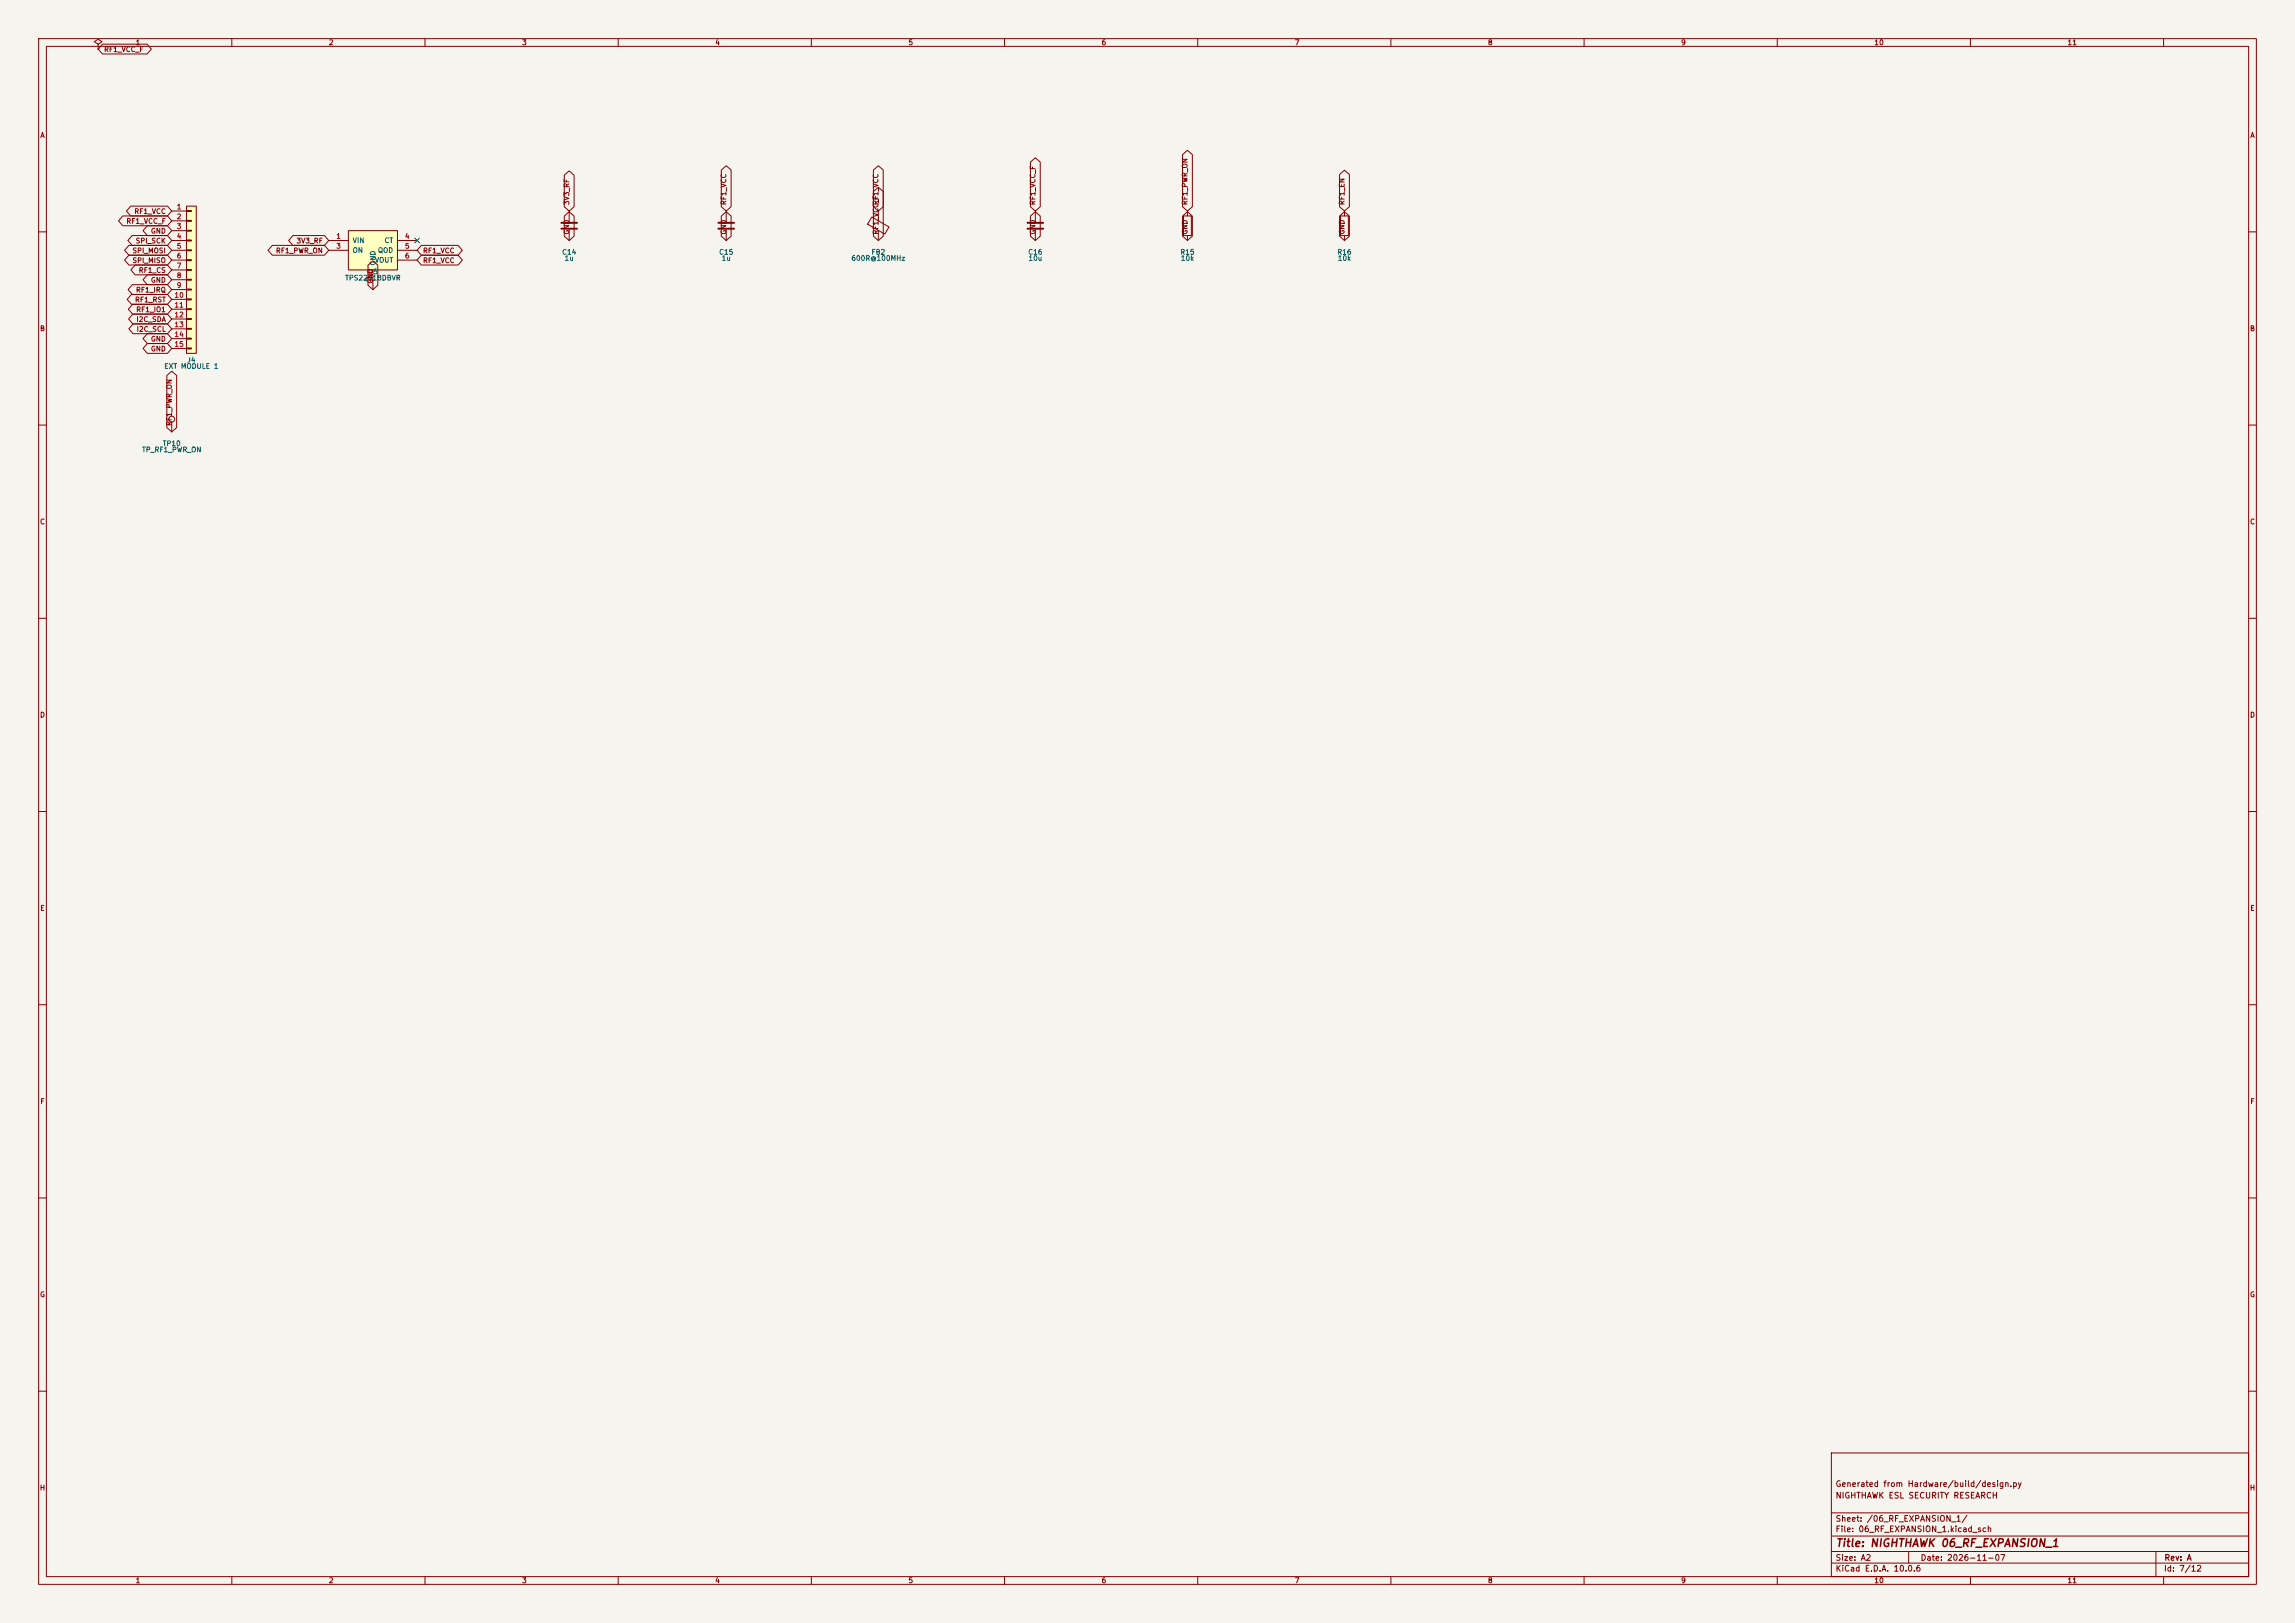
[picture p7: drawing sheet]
<svg xmlns="http://www.w3.org/2000/svg" width="594mm" height="420mm" viewBox="0 0 594 420" stroke-linecap="round" stroke-linejoin="round" font-family="sans-serif">
<defs><g id="words">
<text font-size="2" fill="#840000" x="475" y="400.8">Title: NIGHTHAWK 06_RF_EXPANSION_1</text>
<g font-size="1.5" fill="#840000">
<text x="475" y="388.1">NIGHTHAWK ESL SECURITY RESEARCH</text>
<text x="475" y="385.1">Generated from Hardware/build/design.py</text>
<text x="475" y="394.1">Sheet: /06_RF_EXPANSION_1/</text>
<text x="475" y="396.8">File: 06_RF_EXPANSION_1.kicad_sch</text>
<text x="475" y="407">KiCad E.D.A. 10.0.6</text>
<text x="475" y="404.2">Size: A2</text>
<text x="497" y="404.2">Date: 2026-11-07</text>
<text x="560" y="407">Id: 7/12</text>
<text x="560.1" y="404.2">Rev: A</text>
</g>
<g font-size="1.3" fill="#840000">
<text x="35" y="12">1</text>
<text x="85" y="12">2</text>
<text x="135" y="12">3</text>
<text x="185" y="12">4</text>
<text x="235" y="12">5</text>
<text x="285" y="12">6</text>
<text x="335" y="12">7</text>
<text x="385" y="12">8</text>
<text x="435" y="12">9</text>
<text x="485" y="12">10</text>
<text x="535" y="12">11</text>
<text x="26.8" y="13.8">RF1_VCC_F</text>
<text x="10.3" y="36">A</text>
<text x="582.3" y="36">A</text>
<text x="147.6" y="53.2" transform="rotate(-90 147.6 53.2)">3V3_RF</text>
<text x="188.3" y="53.2" transform="rotate(-90 188.3 53.2)">RF1_VCC</text>
<text x="227.6" y="53.2" transform="rotate(-90 227.6 53.2)">RF1_VCC</text>
<text x="268.3" y="53.2" transform="rotate(-90 268.3 53.2)">RF1_VCC_F</text>
<text x="307.7" y="53.2" transform="rotate(-90 307.7 53.2)">RF1_PWR_ON</text>
<text x="348.3" y="53.2" transform="rotate(-90 348.3 53.2)">RF1_EN</text>
<text x="32.6" y="58.2">RF1_VCC_F</text>
<text x="34.6" y="55.7">RF1_VCC</text>
<text x="34.1" y="65.8">SPI_MOSI</text>
<text x="35" y="63.3">SPI_SCK</text>
<text x="38.9" y="60.7">GND</text>
<text x="71.3" y="65.8">RF1_PWR_ON</text>
<text x="76.6" y="63.3">3V3_RF</text>
<text x="109.4" y="65.8">RF1_VCC</text>
<text x="147.6" y="60.8" transform="rotate(-90 147.6 60.8)">GND</text>
<text x="188.3" y="60.8" transform="rotate(-90 188.3 60.8)">GND</text>
<text x="227.6" y="60.8" transform="rotate(-90 227.6 60.8)">RF1_VCC_F</text>
<text x="268.3" y="60.8" transform="rotate(-90 268.3 60.8)">GND</text>
<text x="307.7" y="60.8" transform="rotate(-90 307.7 60.8)">GND</text>
<text x="348.3" y="60.8" transform="rotate(-90 348.3 60.8)">GND</text>
<text x="34.1" y="68.4">SPI_MISO</text>
<text x="35.8" y="70.9">RF1_CS</text>
<text x="109.4" y="68.4">RF1_VCC</text>
<text x="35.1" y="76">RF1_IRQ</text>
<text x="38.9" y="73.4">GND</text>
<text x="96.8" y="73.5" transform="rotate(-90 96.8 73.5)">GND</text>
<text x="34.8" y="78.5">RF1_RST</text>
<text x="35.1" y="81.1">RF1_IO1</text>
<text x="35.2" y="83.6">I2C_SDA</text>
<text x="10.2" y="86">B</text>
<text x="35.2" y="86.1">I2C_SCL</text>
<text x="38.9" y="88.7">GND</text>
<text x="582.2" y="86">B</text>
<text x="38.9" y="91.2">GND</text>
<text x="44.8" y="110.4" transform="rotate(-90 44.8 110.4)">RF1_PWR_ON</text>
<text x="10.2" y="136">C</text>
<text x="582.2" y="136">C</text>
<text x="10.2" y="186">D</text>
<text x="582.2" y="186">D</text>
<text x="10.3" y="236">E</text>
<text x="582.3" y="236">E</text>
<text x="10.3" y="286">F</text>
<text x="582.3" y="286">F</text>
<text x="10.2" y="336">G</text>
<text x="582.2" y="336">G</text>
<text x="10.2" y="386">H</text>
<text x="582.2" y="386">H</text>
<text x="35" y="410">1</text>
<text x="85" y="410">2</text>
<text x="135" y="410">3</text>
<text x="185" y="410">4</text>
<text x="235" y="410">5</text>
<text x="285" y="410">6</text>
<text x="335" y="410">7</text>
<text x="385" y="410">8</text>
<text x="435" y="410">9</text>
<text x="485" y="410">10</text>
<text x="535" y="410">11</text>
</g>
<g font-size="1.3" fill="#a90000">
<text x="45.6" y="54.5">1</text>
<text x="45.6" y="57">2</text>
<text x="45.6" y="59.6">3</text>
<text x="45.6" y="62.1">4</text>
<text x="45.6" y="64.6">5</text>
<text x="86.9" y="62.1">1</text>
<text x="86.9" y="64.6">3</text>
<text x="104.7" y="62.1">4</text>
<text x="104.7" y="64.6">5</text>
<text x="45.6" y="67.2">6</text>
<text x="45.6" y="69.7">7</text>
<text x="104.7" y="67.2">6</text>
<text x="45" y="77.3">10</text>
<text x="45.6" y="72.3">8</text>
<text x="45.6" y="74.8">9</text>
<text x="96.4" y="73.1" transform="rotate(-90 96.4 73.1)">2</text>
<text x="45" y="79.9">11</text>
<text x="45" y="82.4">12</text>
<text x="45" y="85">13</text>
<text x="45" y="87.5">14</text>
<text x="45" y="90">15</text>
</g>
<g font-size="1.3" fill="#006464">
<text x="91.2" y="63.2">VIN</text>
<text x="91.2" y="65.7">ON</text>
<text x="97.7" y="65.7">QOD</text>
<text x="99.4" y="63.2">CT</text>
<text x="95.1" y="71.3">U5</text>
<text x="96.9" y="68.3">VOUT</text>
<text x="97.5" y="68.9" transform="rotate(-90 97.5 68.9)">GND</text>
<text x="145.3" y="66.2">C14</text>
<text x="146" y="67.8">1u</text>
<text x="186" y="66.2">C15</text>
<text x="186.7" y="67.8">1u</text>
<text x="220.2" y="67.8">600R@100MHz</text>
<text x="225.4" y="66.2">FB2</text>
<text x="266" y="66.2">C16</text>
<text x="266.1" y="67.8">10u</text>
<text x="305.4" y="66.2">R15</text>
<text x="305.5" y="67.8">10k</text>
<text x="346" y="66.2">R16</text>
<text x="346.1" y="67.8">10k</text>
<text x="89.2" y="72.9">TPS22918DBVR</text>
<text x="42.4" y="95.7">EXT MODULE 1</text>
<text x="48.3" y="94.1">J4</text>
<text x="36.6" y="117.3">TP_RF1_PWR_ON</text>
<text x="42" y="115.7">TP10</text>
</g>
</g></defs>
<path d="M0 0h594v420h-594z" fill="#f5f4ef" stroke="#f5f4ef" stroke-width=".26"/>
<g fill="none" stroke="#840000" stroke-width=".26">
<path d="M10 10h574v400h-574zM12 12h570v396h-570zM60 10v2M110 10v2M160 10v2M210 10v2M260 10v2M310 10v2M360 10v2M410 10v2M460 10v2M510 10v2"/>
<path d="M560 10v2M188 54.6v2.8M188 59.4v2.8M225.6 56.2l4.5 2.5-1.1 1.9-4.4-2.6zM227.3 54.6v2.6M227.3 59.6v2.6M347 55.9h2v5.1h-2zM348 54.6v1.3M10 60h2M348 61v1.2M582 60h2M10 110h2"/>
<path d="M44.4 109.2v2.6M582 110h2M10 160h2M582 160h2M10 210h2M582 210h2M10 260h2M582 260h2M10 310h2M582 310h2M10 360h2M474 376h108v32h-108z"/>
<path d="M582 360h2M474 397.5h108M474 391.5h108M60 408v2M110 408v2M160 408v2M210 408v2M260 408v2M310 408v2M360 408v2M410 408v2M460 408v2"/>
<path d="M474 404.5h108M474 401.5h108M494 401.5v3M510 408v2M558 401.5v6.5M560 408v2"/>
<circle cx="44.5" cy="108.5" r=".76"/>
</g>
<path d="M185.9 57.7h4.1M185.9 59.2h4.1" fill="none" stroke="#840000" stroke-width=".51"/>
<path d="M90.2 59.7h12.7v10.2h-12.7z" fill="#ffffc2"/>
<path d="M90.2 59.7h12.7v10.2h-12.7zM147.3 54.6v2.8M147.3 59.4v2.8M306.3 55.9h2.1v5.1h-2.1zM307.3 54.6v1.3M85.1 62.2h5.1M85.1 64.8h5.1M96.5 69.9v5M102.9 62.2h5M102.9 64.8h5M102.9 67.3h5M307.3 61v1.2" fill="none" stroke="#840000" stroke-width=".26"/>
<path d="M145.3 57.7h4.1M145.3 59.2h4.1" fill="none" stroke="#840000" stroke-width=".51"/>
<path d="M48.3 53.3h2.5v38.1h-2.5z" fill="#ffffc2"/>
<g fill="none" stroke="#840000" stroke-width=".26">
<path d="M25.4 11.4l1-.6-1-.6-1 .6 1 .6v1.3M25.4 12.7h.1M26.5 11.4h11.6l1.1 1.3-1.1 1.3h-11.6l-1.1-1.3zM31.8 55.9h11.5l1.1 1.3-1.1 1.2h-11.5l-1.1-1.2zM33.8 53.3h9.5l1.1 1.3-1.1 1.3h-9.5l-1.1-1.3zM38.1 58.4h5.2l1.1 1.3-1.1 1.3h-5.2l-1.1-1.3zM44.4 54.6h3.9M44.4 57.2h3.9M44.4 59.7h3.9M48.3 53.3h2.5v38.1h-2.5zM48.3 54.5h1.2v.2h-1.2zM48.3 57h1.2v.3h-1.2z"/>
<path d="M48.3 59.6h1.2v.2h-1.2zM146 55.9l1.3-1.1 1.3 1.1v5.2l-1.3 1.1-1.3-1.1zM146 45.3l1.3-1.1 1.3 1.1v8.2l-1.3 1.1-1.3-1.1zM186.7 44l1.3-1.1 1.2 1.1v9.5l-1.2 1.1-1.3-1.1zM186.7 55.9l1.3-1.1 1.2 1.1v5.2l-1.2 1.1-1.3-1.1zM226.1 49.6l1.2-1.1 1.3 1.1v11.5l-1.3 1.1-1.2-1.1zM226.1 44l1.2-1.1 1.3 1.1v9.5l-1.3 1.1-1.2-1.1zM266.7 55.9l1.3-1.1 1.2 1.1v5.2l-1.2 1.1-1.3-1.1zM266.7 41.9l1.3-1.1 1.2 1.1v11.6l-1.2 1.1-1.3-1.1zM268 54.6v2.8M268 59.4v2.8M306.1 40l1.2-1.1 1.3 1.1v13.5l-1.3 1.1-1.2-1.1z"/>
<path d="M306.1 55.9l1.2-1.1 1.3 1.1v5.2l-1.3 1.1-1.2-1.1zM346.7 45.1l1.3-1.1 1.3 1.1v8.4l-1.3 1.1-1.3-1.1zM346.7 55.9l1.3-1.1 1.3 1.1v5.2l-1.3 1.1-1.3-1.1zM33.4 63.5h9.9l1.1 1.3-1.1 1.2h-9.9l-1.2-1.2zM33.4 66h9.9l1.1 1.3-1.1 1.3h-9.9l-1.2-1.3zM34 76.2h9.3l1.1 1.3-1.1 1.2h-9.3l-1.1-1.2zM34.2 61h9.1l1.1 1.2-1.1 1.3h-9.1l-1.1-1.3zM34.3 73.7h9l1.1 1.2-1.1 1.3h-9l-1.1-1.3zM34.3 78.7h9l1.1 1.3-1.1 1.3h-9l-1.1-1.3zM35 68.6h8.3l1.1 1.3-1.1 1.2h-8.3l-1.1-1.2zM38.1 71.1h5.2l1.1 1.3-1.1 1.3h-5.2l-1.1-1.3zM44.4 62.2h3.9"/>
<path d="M44.4 64.8h3.9M44.4 67.3h3.9M44.4 69.9h3.9M44.4 72.4h3.9M44.4 74.9h3.9M44.4 77.5h3.9M48.3 62.1h1.2v.3h-1.2zM48.3 64.6h1.2v.3h-1.2zM48.3 67.2h1.2v.2h-1.2zM48.3 69.7h1.2v.3h-1.2zM48.3 72.3h1.2v.2h-1.2zM48.3 74.8h1.2v.3h-1.2z"/>
<path d="M48.3 77.3h1.2v.3h-1.2zM48.3 79.9h1.2v.2h-1.2zM70.5 63.5h13.5l1.1 1.3-1.1 1.2h-13.5l-1.1-1.2zM75.8 61h8.2l1.1 1.2-1.1 1.3h-8.2l-1.1-1.3zM95.2 68.6l1.3-1.1 1.3 1.1v5.2l-1.3 1.1-1.3-1.1zM109.1 66h9.5l1.1 1.3-1.1 1.3h-9.5l-1.2-1.3zM109.1 63.5h9.5l1.1 1.3-1.1 1.2h-9.5l-1.2-1.2zM34.4 81.3h8.9l1.1 1.3-1.1 1.2h-8.9l-1.1-1.2zM34.4 83.8h8.9l1.1 1.3-1.1 1.3h-8.9l-1.1-1.3zM38.1 86.4h5.2l1.1 1.2-1.1 1.3h-5.2l-1.1-1.3zM38.1 88.9h5.2l1.1 1.3-1.1 1.2h-5.2l-1.1-1.2zM43.2 97.2l1.2-1.2 1.3 1.2v13.4l-1.3 1.2-1.2-1.2z"/>
<path d="M44.4 80h3.9M44.4 82.6h3.9M44.4 85.1h3.9M44.4 87.6h3.9M44.4 90.2h3.9M48.3 82.4h1.2v.3h-1.2zM48.3 85h1.2v.2h-1.2zM48.3 87.5h1.2v.3h-1.2zM48.3 90h1.2v.3h-1.2z"/>
</g>
<path d="M265.9 57.7h4.1M265.9 59.2h4.1" fill="none" stroke="#840000" stroke-width=".51"/>
<path d="M107.3 61.6l1.3 1.2M108.6 61.6l-1.3 1.2" fill="none" stroke="#000084" stroke-width=".26"/>
<use href="#words"/>
</svg>
